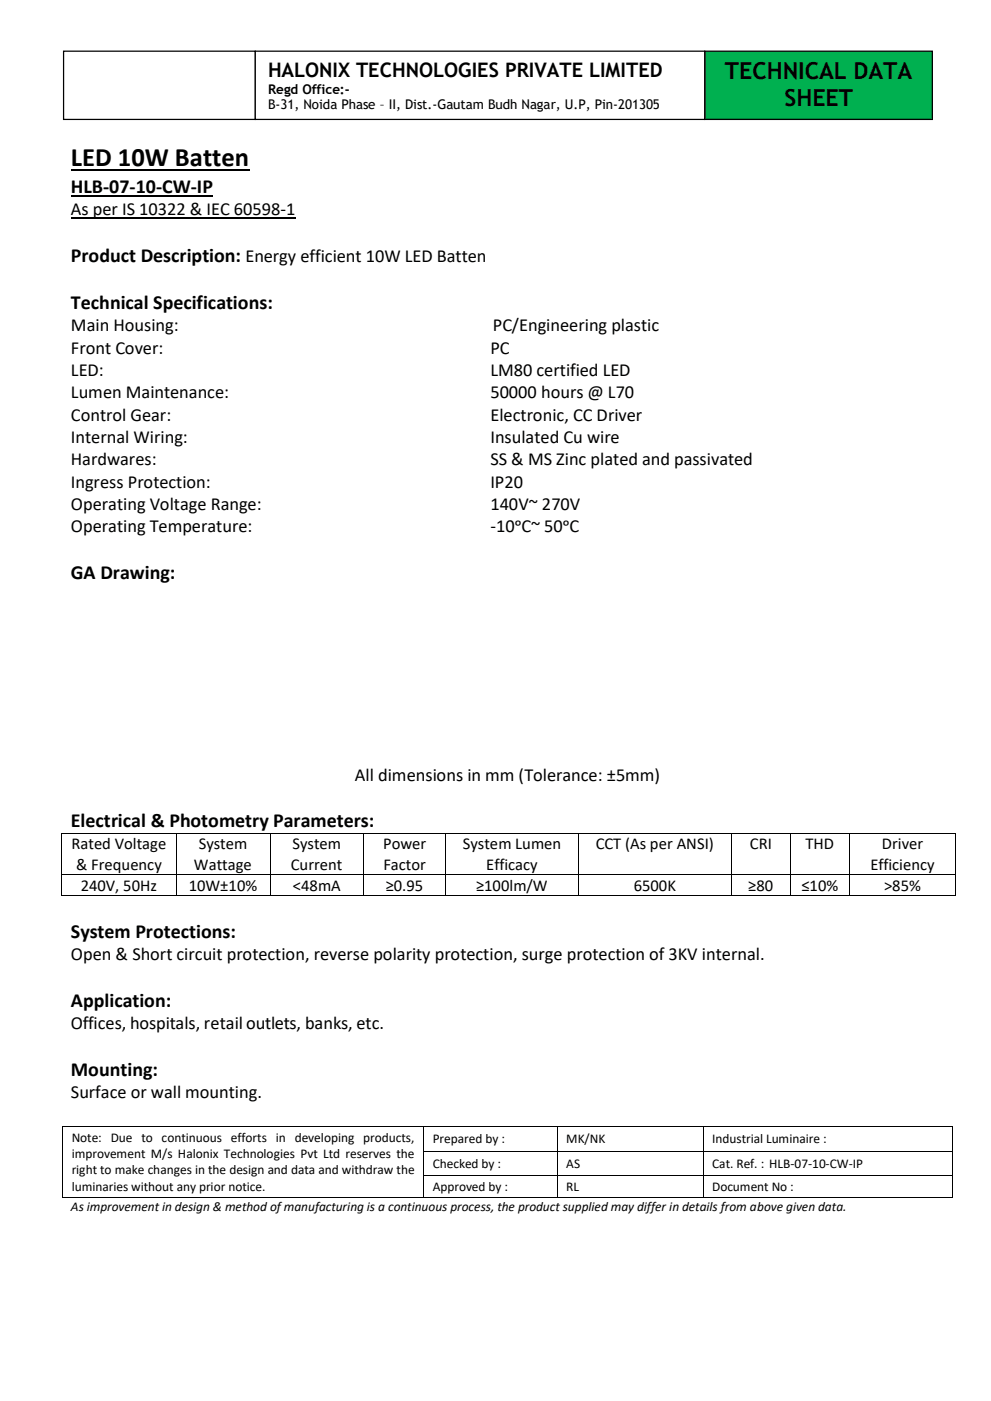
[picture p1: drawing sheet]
<svg xmlns="http://www.w3.org/2000/svg" width="210mm" height="297mm" viewBox="0 0 210 297" stroke-linecap="round" stroke-linejoin="round" font-family="sans-serif">
<defs><g id="words">
<text font-size="5.6" x="15" y="35.3">LED 10W Batten</text>
<g font-size="5">
<text x="153.7" y="16.7">TECHNICAL DATA</text>
<text x="166.3" y="22.4">SHEET</text>
</g>
<g font-size="4.2">
<text x="56.8" y="16.3">HALONIX TECHNOLOGIES PRIVATE LIMITED</text>
<text x="15" y="40.9">HLB-07-10-CW-IP</text>
<text x="15" y="55.5">Product Description: Energy efficient 10W LED Batten</text>
<text x="15" y="65.4">Technical Specifications:</text>
<text x="15" y="122.7">GA Drawing:</text>
<text x="15" y="175.4">Electrical &amp; Photometry Parameters:</text>
<text x="15" y="198.7">System Protections:</text>
<text x="15" y="213.4">Application:</text>
<text x="15" y="228">Mounting:</text>
</g>
<g font-size="3.9">
<text x="15" y="45.6">As per IS 10322 &amp; IEC 60598-1</text>
<text x="15" y="70.2">Main Housing:</text>
<text x="104.5" y="70.2">PC/Engineering plastic</text>
<text x="15" y="74.9">Front Cover:</text>
<text x="103.9" y="74.9">PC</text>
<text x="15" y="79.7">LED:</text>
<text x="103.9" y="79.7">LM80 certified LED</text>
<text x="15" y="84.4">Lumen Maintenance:</text>
<text x="15" y="89.2">Control Gear:</text>
<text x="103.9" y="84.4">50000 hours @ L70</text>
<text x="103.9" y="89.2">Electronic, CC Driver</text>
<text x="15" y="93.9">Internal Wiring:</text>
<text x="103.9" y="93.9">Insulated Cu wire</text>
<text x="15" y="98.6">Hardwares:</text>
<text x="103.9" y="98.6">SS &amp; MS Zinc plated and passivated</text>
<text x="15" y="103.4">Ingress Protection:</text>
<text x="103.9" y="103.4">IP20</text>
<text x="15" y="108.1">Operating Voltage Range:</text>
<text x="15" y="112.8">Operating Temperature:</text>
<text x="103.9" y="108.1">140V~ 270V</text>
<text x="103.9" y="112.8">-10ᵒC~ 50ᵒC</text>
<text x="75.2" y="165.5">All dimensions in mm (Tolerance: ±5mm)</text>
<text x="15" y="203.5">Open &amp; Short circuit protection, reverse polarity protection, surge protection of 3KV internal.</text>
<text x="15" y="218.2">Offices, hospitals, retail outlets, banks, etc.</text>
<text x="15" y="232.8">Surface or wall mounting.</text>
</g>
<g font-size="3.5">
<text x="15.2" y="180">Rated Voltage</text>
<text x="16.1" y="184.3">&amp; Frequency</text>
<text x="41.1" y="184.3">Wattage</text>
<text x="42.1" y="180">System</text>
<text x="61.6" y="184.3">Current</text>
<text x="62" y="180">System</text>
<text x="81.2" y="180">Power</text>
<text x="81.3" y="184.3">Factor</text>
<text x="98.1" y="180">System Lumen</text>
<text x="103.1" y="184.3">Efficacy</text>
<text x="126.3" y="180">CCT (As per ANSI)</text>
<text x="159" y="180">CRI</text>
<text x="170.8" y="180">THD</text>
<text x="184.5" y="184.3">Efficiency</text>
<text x="186.9" y="180">Driver</text>
<text x="17.1" y="188.8">240V, 50Hz</text>
<text x="40" y="188.8">10W±10%</text>
<text x="62.1" y="188.8">&lt;48mA</text>
<text x="81.8" y="188.8">≥0.95</text>
<text x="100.9" y="188.8">≥100lm/W</text>
<text x="134.3" y="188.8">6500K</text>
<text x="158.6" y="188.8">≥80</text>
<text x="169.9" y="188.8">≤10%</text>
<text x="187.4" y="188.8">&gt;85%</text>
</g>
<g font-size="2.8">
<text x="56.8" y="19.9">Regd Office:-</text>
<text x="56.8" y="23.2">B-31, Noida Phase – II, Dist.-Gautam Budh Nagar, U.P, Pin-201305</text>
<text x="15.2" y="242.1">Note: Due to continuous efforts in developing products,</text>
<text x="15.2" y="245.5">improvement M/s Halonix Technologies Pvt Ltd reserves the</text>
<text x="91.7" y="242.4">Prepared by :</text>
<text x="120" y="242.4">MK/NK</text>
<text x="151" y="242.4">Industrial Luminaire :</text>
<text x="15.2" y="248.9">right to make changes in the design and data and withdraw the</text>
<text x="91.7" y="247.5">Checked by :</text>
<text x="120" y="247.5">AS</text>
<text x="151" y="247.5">Cat. Ref. : HLB-07-10-CW-IP</text>
<text x="15" y="256.6">As improvement in design &amp; method of manufacturing is a continuous process, the product supplied may differ in details from above given data.</text>
<text x="15.2" y="252.4">luminaries without any prior notice.</text>
<text x="91.7" y="252.4">Approved by :</text>
<text x="120" y="252.4">RL</text>
<text x="151" y="252.4">Document No :</text>
</g>
</g></defs>
<path d="M15 36.1h37.8" fill="none" stroke="#000" stroke-width=".38"/>
<path d="M15 41.5h30.1" fill="none" stroke="#000" stroke-width=".3"/>
<path d="M15 46.2h47.6" fill="none" stroke="#000" stroke-width=".25"/>
<g fill="#000">
<path d="M13 176.5h.2v.2h-.2z" fill-rule="evenodd"/>
<path d="M13 176.5h.2v.2h-.2z" fill-rule="evenodd"/>
<path d="M37.3 176.5h.2v.2h-.2z" fill-rule="evenodd"/>
<path d="M57.2 176.5h.2v.2h-.2z" fill-rule="evenodd"/>
<path d="M77.1 176.5h.1v.2h-.1z" fill-rule="evenodd"/>
<path d="M94.4 176.5h.2v.2h-.2z" fill-rule="evenodd"/>
<path d="M122.5 176.5h.2v.2h-.2z" fill-rule="evenodd"/>
<path d="M155 176.5h.2v.2h-.2z" fill-rule="evenodd"/>
<path d="M167.5 176.5h.2v.2h-.2z" fill-rule="evenodd"/>
<path d="M180 176.5h.2v.2h-.2z" fill-rule="evenodd"/>
<path d="M202.5 176.5h.2v.2h-.2z" fill-rule="evenodd"/>
<path d="M202.5 176.5h.2v.2h-.2z" fill-rule="evenodd"/>
<path d="M13 185.3h.2v.2h-.2z" fill-rule="evenodd"/>
<path d="M13 189.8h.2v.2h-.2z" fill-rule="evenodd"/>
<path d="M13 189.8h.2v.2h-.2z" fill-rule="evenodd"/>
<path d="M37.3 185.3h.2v.2h-.2z" fill-rule="evenodd"/>
<path d="M37.3 189.8h.2v.2h-.2z" fill-rule="evenodd"/>
<path d="M57.2 185.3h.2v.2h-.2z" fill-rule="evenodd"/>
<path d="M57.2 189.8h.2v.2h-.2z" fill-rule="evenodd"/>
<path d="M77.1 185.3h.1v.2h-.1z" fill-rule="evenodd"/>
<path d="M77.1 189.8h.1v.2h-.1z" fill-rule="evenodd"/>
<path d="M94.4 185.3h.2v.2h-.2z" fill-rule="evenodd"/>
<path d="M94.4 189.8h.2v.2h-.2z" fill-rule="evenodd"/>
<path d="M122.5 185.3h.2v.2h-.2z" fill-rule="evenodd"/>
<path d="M122.5 189.8h.2v.2h-.2z" fill-rule="evenodd"/>
<path d="M155 185.3h.2v.2h-.2z" fill-rule="evenodd"/>
<path d="M155 189.8h.2v.2h-.2z" fill-rule="evenodd"/>
<path d="M167.5 185.3h.2v.2h-.2z" fill-rule="evenodd"/>
<path d="M167.5 189.8h.2v.2h-.2z" fill-rule="evenodd"/>
<path d="M180 185.3h.2v.2h-.2z" fill-rule="evenodd"/>
<path d="M180 189.8h.2v.2h-.2z" fill-rule="evenodd"/>
<path d="M202.5 185.3h.2v.2h-.2z" fill-rule="evenodd"/>
<path d="M202.5 189.8h.2v.2h-.2z" fill-rule="evenodd"/>
<path d="M202.5 189.8h.2v.2h-.2z" fill-rule="evenodd"/>
<path d="M13.2 238.6h.2v.2h-.2z" fill-rule="evenodd"/>
<path d="M13.2 238.6h.2v.2h-.2z" fill-rule="evenodd"/>
<path d="M89.7 238.6h.2v.2h-.2z" fill-rule="evenodd"/>
<path d="M118.1 238.6h.2v.2h-.2z" fill-rule="evenodd"/>
<path d="M149 238.6h.1v.2h-.1z" fill-rule="evenodd"/>
<path d="M201.8 238.6h.1v.2h-.1z" fill-rule="evenodd"/>
<path d="M201.8 238.6h.1v.2h-.1z" fill-rule="evenodd"/>
<path d="M13.2 244h.2v.2h-.2z" fill-rule="evenodd"/>
<path d="M13.2 249h.2v.1h-.2z" fill-rule="evenodd"/>
<path d="M13.2 253.7h.2v.2h-.2z" fill-rule="evenodd"/>
<path d="M13.2 253.7h.2v.2h-.2z" fill-rule="evenodd"/>
<path d="M89.7 244h.2v.2h-.2z" fill-rule="evenodd"/>
<path d="M89.7 249h.2v.1h-.2z" fill-rule="evenodd"/>
<path d="M89.7 253.7h.2v.2h-.2z" fill-rule="evenodd"/>
<path d="M118.1 244h.2v.2h-.2z" fill-rule="evenodd"/>
<path d="M118.1 249h.2v.1h-.2z" fill-rule="evenodd"/>
<path d="M118.1 253.7h.2v.2h-.2z" fill-rule="evenodd"/>
<path d="M149 244h.1v.2h-.1z" fill-rule="evenodd"/>
<path d="M149 249h.1v.1h-.1z" fill-rule="evenodd"/>
<path d="M149 253.7h.1v.2h-.1z" fill-rule="evenodd"/>
<path d="M201.8 244h.1v.2h-.1z" fill-rule="evenodd"/>
<path d="M201.8 249h.1v.1h-.1z" fill-rule="evenodd"/>
<path d="M201.8 253.7h.1v.2h-.1z" fill-rule="evenodd"/>
<path d="M201.8 253.7h.1v.2h-.1z" fill-rule="evenodd"/>
</g>
<g fill="none" stroke="#000" stroke-width=".21">
<path d="M13.1 176.7v8.6M13.2 176.6h24.1M37.4 176.7v8.6M37.5 176.6h19.7M57.3 176.7v8.6M57.4 176.6h19.7M77.1 176.7v8.6M77.2 176.6h17.2M94.5 176.7v8.6M94.6 176.6h27.9M122.6 176.7v8.6M122.7 176.6h32.3"/>
<path d="M155.1 176.7v8.6M155.2 176.6h12.3M167.6 176.7v8.6M167.7 176.6h12.3M180.1 176.7v8.6M180.2 176.6h22.3M202.6 176.7v8.6M13.1 185.5v4.3M13.2 185.4h24.1M13.2 189.9h24.1M37.4 185.5v4.3M37.5 185.4h19.7"/>
<path d="M37.5 189.9h19.7M57.3 185.5v4.3M57.4 185.4h19.7M57.4 189.9h19.7M77.1 185.5v4.3M77.2 185.4h17.2M77.2 189.9h17.2M94.5 185.5v4.3M94.6 185.4h27.9M94.6 189.9h27.9M122.6 185.5v4.3M122.7 185.4h32.3"/>
<path d="M122.7 189.9h32.3M155.1 185.5v4.3M155.2 185.4h12.3M155.2 189.9h12.3M167.6 185.5v4.3M167.7 185.4h12.3M167.7 189.9h12.3M180.1 185.5v4.3M180.2 185.4h22.3M180.2 189.9h22.3M202.6 185.5v4.3M13.3 238.8v5.2"/>
<path d="M13.4 238.7h76.3M89.8 238.8v5.2M89.9 238.7h28.2M118.2 238.8v5.2M118.3 238.7h30.7M149 238.8v5.2M149.1 238.7h52.7M201.8 238.8v5.2M13.3 244.2v4.8M13.3 249.1v4.6M13.4 253.8h76.3M89.8 244.2v4.8"/>
<path d="M89.8 249.1v4.6M89.9 244.1h28.2M89.9 249h28.2M89.9 253.8h28.2M118.2 244.2v4.8M118.2 249.1v4.6M118.3 244.1h30.7M118.3 249h30.7M118.3 253.8h30.7M149 244.2v4.8M149 249.1v4.6M149.1 244.1h52.7"/>
<path d="M149.1 249h52.7M149.1 253.8h52.7M201.8 244.2v4.8M201.8 249.1v4.6"/>
</g>
<path d="M149.4 10.8h48.2v14.5h-48.2z" fill-rule="evenodd" fill="#00b050"/>
<path d="M149.4 10.8h48.2v14.5h-48.2z" fill="none" stroke="#000" stroke-width=".26"/>
<path d="M13.5 10.8h40.6v14.5h-40.6z" fill-rule="evenodd" fill="#fff"/>
<path d="M13.5 10.8h40.6v14.5h-40.6z" fill="none" stroke="#000" stroke-width=".26"/>
<path d="M54.1 10.8h95.3v14.5h-95.3z" fill-rule="evenodd" fill="#fff"/>
<path d="M54.1 10.8h95.3v14.5h-95.3z" fill="none" stroke="#000" stroke-width=".26"/>
<use href="#words"/>
</svg>
